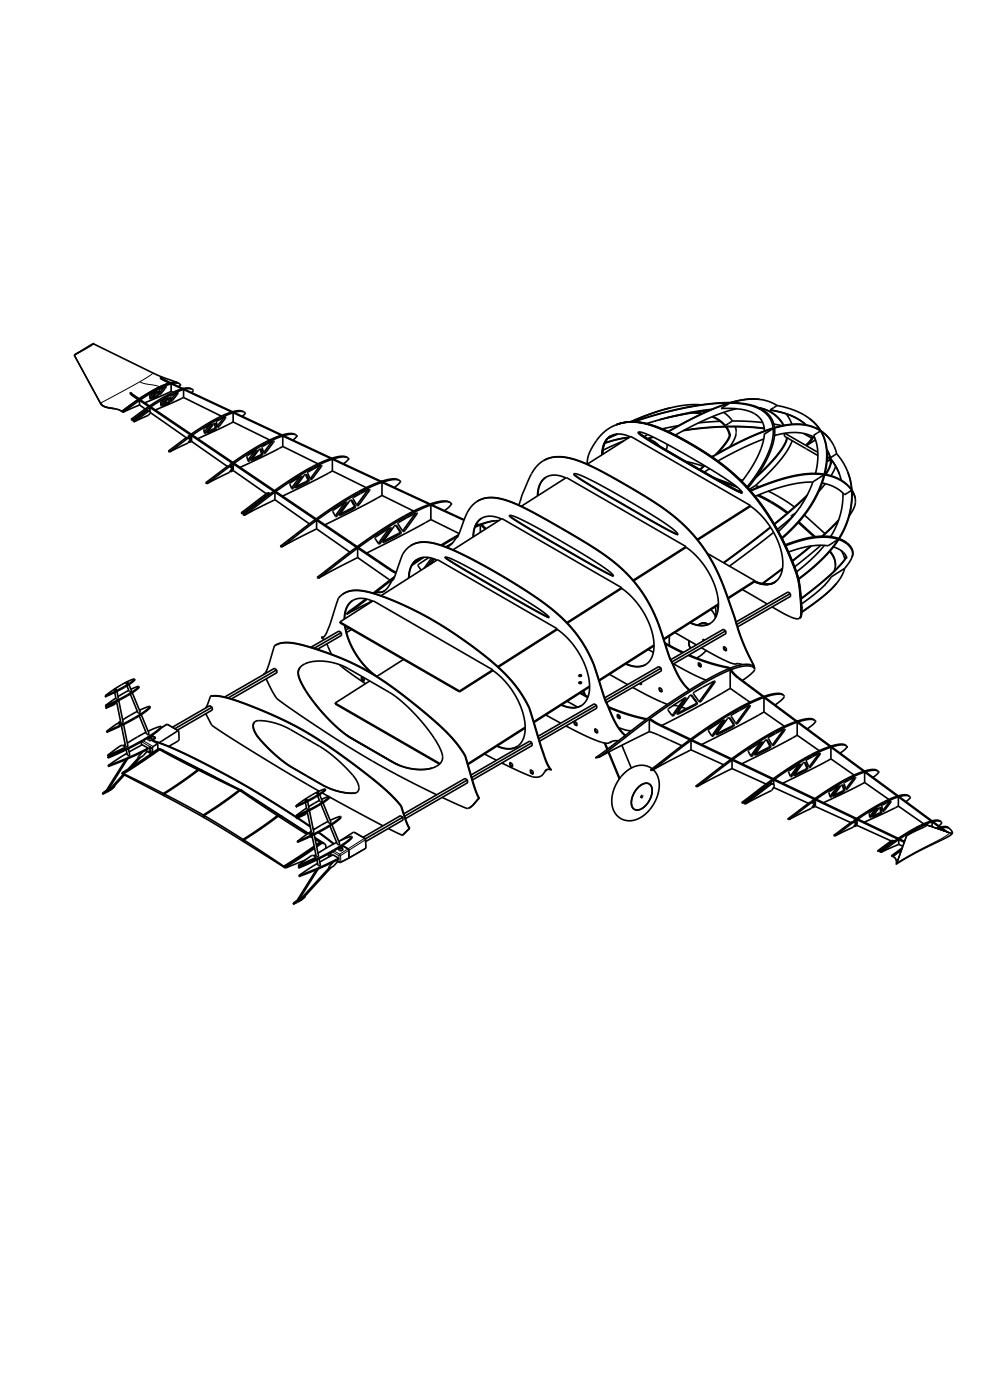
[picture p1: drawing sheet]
<svg xmlns="http://www.w3.org/2000/svg" width="210mm" height="297mm" viewBox="0 0 210 297" stroke-linecap="round" stroke-linejoin="round" font-family="sans-serif">
<g fill="none" stroke="#000" stroke-width=".35">
<path d="M15.7 75.3h.1M15.7 75.3l5.6 10.2M19.8 72.9l-4.1 2.4M19.8 72.9h.1M19.8 72.9l13.4 6.6 4.4 1.7M21.3 85.5l.4 .5 .5 .3 2 .4M21.3 85.5a2.26 2.26 0 0 0 1.9 1l1 .2M24.2 86.7l1 .2 .6 .4M25.8 87.3l.2 .2M25.8 87.3h.1M26.1 87.5h-.1M27.6 83.4l1.7 1.4"/>
<path d="M27.6 83.4l.1-.1 1.8 1.3M28 89.2h.1M28.2 89.3l.2 .2M28.2 89.3h.1M28.4 89.5h.1M29.1 88.7l-1.1 .5M29.3 84.8l-3.5 2.5M29.3 84.7l-3.5 2.6M29.3 84.7l.3 .2M29.3 84.7v.1M29.5 84.6l2.2 1.5-.2 .2-1.9-1.4M29.5 84.6h.1"/>
<path d="M29.5 84.6l.3 .2M29.6 85.9l-3.5 1.6M29.6 84.9v1M29.6 85.9l1.2 .9M29.6 84.9l-3.6 2.6M29.6 84.9h.1M29.8 84.8h.1M31.2 87.1l-3 2.2M31.2 87.1l.7 .2M31.2 87.1l.3 .2M31.5 87.3l-3.1 2.2M31.5 87.3h.3"/>
<path d="M31.8 84.5h.1M31.8 86.4l.2-.1 17.4 11.8-.2 .1zM31.8 86.4v.9M31.8 87.3h.1M31.9 87.3v.3l-.4 .5-3.1 1.4M31.9 87.5l7.6 5.4M32.3 84.6h.1M32.6 83.3l-.8 1M33.2 83l-1.4 .7v.8M33.2 83h.1M33.2 83l-1.2 1.5h-.2M33.3 83.1v.8l-.9 .4"/>
<path d="M33.4 83.1l.2-.1v1l-1.3 .6zM33.9 82.1l-4.4 2.5M34 80.2l2 1.1M34.1 80.1l2.1 1.1M34.1 80.1l-.1 .1M34.1 86v-.9l1.5-.8-1.3 1.7M34.1 86h.2M34.1 86h.1M34.3 86h.1M34.6 86h.1M34.8 82.2l-1 1.2M35 84.7l-.9 1"/>
<path d="M35.2 82l-1.3 .6-.1 1.1 .3-.1 1.1-1.4M35.2 82h.1M35.2 82.2h.1M35.2 82v.2M35.8 84.4v.6a.48 .48 0 0 1-.6 .5l-.5 .2M35.8 84.4l-1.2 1.6M35.8 84.4h.3l-.1 1-1.4 .6M36 95.9h-.1M36 81.3l-2.1 .8M36.2 81.2l-.2 .1M36.3 83.9l1.5-.6-1.4 1.8-.1-.1zM36.3 83l-5.6 2.5"/>
<path d="M36.3 81.4h.2l2.3 1M36.3 81.4l2.3 1.1M36.3 81.4v1.6M36.3 83l.4 .2M36.3 83.9h.1M37.2 83.5h.1M37.3 83.5l-1 1.3M37.3 83.4v.1M37.6 81.2a5.3 5.3 0 0 0-3.7 .9M37.6 81.2h-1.4M37.6 81.2l.3 .1M37.9 81.3a3.2 3.2 0 0 0-2 .2l-2.8 1.3-3.3 2"/>
<path d="M37.9 81.3l.3 .4M38.2 81.7l-.3 .3M38.2 81.7h.1M38.6 82.5h.1M38.6 82.5a43 43 0 0 0-10.8 6.5l.2 .2M38.6 82.5l.3 .1M38.8 82.4l1.1-.1 .8 .2M38.8 82.4l.3 .2M38.9 82.6a40 40 0 0 0-10.9 6.6M38.9 84.3l-5.9 2.7M38.9 82.6v1.7M38.9 84.3l8.1 4"/>
<path d="M39.1 82.6h.1M39.1 82.6l10.2 4.8h-.2l-10.2-4.8M39.6 92.8l-3.9 2.9 .2 .2M39.6 92.8l.4 .1M39.6 92.8l.3 .2M39.9 93l-3.9 2.9M39.9 93l.3 .1M40 92.9h.1M40 92.9l.2 .2M40 93.8l.1 .1M40.1 92.8l.3 .1 .1 .2-.4 .8M40.1 92.8l.6-.4-.1 1.2"/>
<path d="M40.2 92.8v.3M40.2 93.1h.1M40.2 93.1l.1 .3-.4 .6-3.9 1.9M40.4 92.2l-.5 .4 .2 .2M40.6 92.1h.1M40.6 92.1l.2 .2M40.6 93.6l-.5 .3M40.6 93.6l7.6 5.4M40.7 82.5l.3 .4M40.7 82.5l-.6-.1-1 .2M40.8 92.3h.1M41 82.9l-.4 .4"/>
<path d="M41 82.9h.1M43.3 91l1.7-1.1-1.5 2.1zM44.5 90.2l-1.2 1.5M45 89.9v.1M45.4 89.9l.1-.1 .3 .1 .1 .8-.1 .3-1.8 .9zM45.5 89.8l.1 .8-.1 .2-1.4 .7M46 89.3h.1M46.1 90.4h.1M47.5 88.6l-1.4 1.8M47.9 88.6l-1.7 2-.3-1.1 .1-.2M47.9 88.5h-.2l-1.7 .8M47.9 88.5v.1"/>
<path d="M48.4 98.8l-4.8 3.6M48.4 98.8l.7 .3M48.4 98.8l.3 .2M48.7 99l-4.8 3.6M48.7 99l.4 .1M48.9 98.8l.3 .1 .1 .3-.4 .9M49 98.8v.3M49.1 99.1v.4l-.5 .7M49.5 89.5l-7.6 3.6M49.5 87.6l.1-.1 10.2 4.8M49.5 87.6l10.5 4.9M49.5 89.5l7.7 3.8"/>
<path d="M49.5 87.6v1.9M49.5 99.8l-.6 .3M49.5 98.4l.2-.1 17.4 11.8-.2 .1-8.6-5.8M49.5 98.4l8.6 5.8M49.5 98.4v1.4M49.5 99.8l7 4.9M51.7 87.4a4.8 4.8 0 0 0-3.3 .5l-3.1 1.6-4.5 2.8M51.7 87.4l.3 .3M51.7 87.4a4.1 4.1 0 0 0-3.6 .4l-3.8 1.9-3.7 2.4M52 87.7l-.6 .6M52 87.7h.1M52.4 96.7l2.1-1.2-1.7 2.3-.2-.1z"/>
<path d="M54.1 95.7l-1.5 1.9M54.5 95.5h.1M55 95.3l.2-.1 .2 .2 .3 .9v.2l-2.4 1.2zM55.1 95.2l.3 .9v.2l-2 1.1M55.7 94.7l-.1 .3 .3 1M55.7 94.7h.1M57.7 93.7l-1.8 2.3M58 93.6l-2.3 1.1M58 93.6h.1M58 93.6l-1.7 2.5-.2 .1-.2-.2M59.7 92.3a40.2 40.2 0 0 0-11 6.3l.2 .2M59.7 92.3h.1"/>
<path d="M59.8 92.3l.4 .1M60 92.5a40.2 40.2 0 0 0-11.1 6.3M60 94.7l-9.1 4.5M60 94.7l7.4 3.7M60 92.5v2.2M60.2 92.4h.1M60.2 92.4l10.2 4.8-.2 .1-10.2-4.8M62.7 92.2l.2 .3M62.7 92.2a3.9 3.9 0 0 0-2.5 .2M62.7 92.2a3.5 3.5 0 0 0-2.9 .1M62.9 92.5l-.8 .9M62.9 92.5h.1"/>
<path d="M67.9 98.8l-2.1 2.7M67.9 98.8h.1M68.2 98.7l-2.8 1.4M68.2 98.7h.1M68.2 98.7v.3l-2 2.6-.3 .1M70.5 99.9l-10.6 5.3M70.5 97.4h.2l10.2 4.7M70.5 97.4l10.2 4.8M70.5 99.9l7.2 3.5M70.5 97.4v2.5M73.6 97a5 5 0 0 0-4 .5 48.2 48.2 0 0 0-11.4 6.6M73.6 97a7.2 7.2 0 0 0-4.6 1 54.2 54.2 0 0 0-10.5 6.3"/>
<path d="M73.6 97l.3 .3M73.9 97.3l-1 1.1M73.9 97.3h.1M115.3 97.7a8.5 8.5 0 0 1 7.5 0 108.9 108.9 0 0 1 20.3 11.9 33.8 33.8 0 0 1 10.2 14.2M115.3 97.7a8.9 8.9 0 0 0-3.6 5l-1 2.3-.6 2.1M115.3 97.7a8.8 8.8 0 0 1 7.6 .1 111.4 111.4 0 0 1 20 11.8 35.6 35.6 0 0 1 11.6 17.8l.9 2.6a54.6 54.6 0 0 0 4.6 11.6M124.6 98.5l9.2-5.9 25.4 14.6M129 92.9h.1M129.1 92.9h.1M129.4 92.5a4.5 4.5 0 0 0-1.6 3.9M129.5 92.5a4.5 4.5 0 0 0-1.6 3.9M130.6 90.1a12.1 12.1 0 0 1 9.4 .9 53.7 53.7 0 0 1 19.7 14 52.1 52.1 0 0 1 9.7 18.6 24.1 24.1 0 0 1 .4 7.2l-.2 .3"/>
<path d="M130.6 90.1a10.4 10.4 0 0 0-6.1 8.3M130.6 90.1a11.8 11.8 0 0 1 9.4 .7 53.4 53.4 0 0 1 19.9 14.1 51.7 51.7 0 0 1 9.7 18.8l.5 5.1M130.8 90.1a12.3 12.3 0 0 1 9.5 .9 54.9 54.9 0 0 1 19 13.4 51.8 51.8 0 0 1 10.2 19.2l.5 5.3M130.9 92.1l-1.8 .8M131 92.1l-1.9 .8M132.3 93.5l-4.4 2M133.4 92.9l-2.4 .3-2.7 .8M133.5 92.8l-2.4 .4-2.8 .8M133.7 92.7a3.9 3.9 0 0 0-5.3 .9 5.5 5.5 0 0 0-.7 2.9M133.8 89.5l4.2-1.7 4.3-1.3-4.1 1.2zM134.4 89.5a61.7 61.7 0 0 1 22.2-4 9.1 9.1 0 0 1 6.6 2.6 6.7 6.7 0 0 1 .6 6.5 27.1 27.1 0 0 1-5.1 8.9l-.2-.2a22.5 22.5 0 0 0 5.5-10.8 5.5 5.5 0 0 0-4.5-6.4 27.3 27.3 0 0 0-11.9 0 95.5 95.5 0 0 0-13.2 3.4zM135.4 91.7l.9 .1a126.5 126.5 0 0 1 19.9 11.4l.9 .8 .3 .6-.3-.1a318.8 318.8 0 0 1-20.3-11.5l-1.2-.9z"/>
<path d="M135.5 91.7l.3 .5a326.4 326.4 0 0 0 20.3 11.8l1.3 .6M135.5 91.6l.4 .5a326.3 326.3 0 0 0 20.3 11.8l1.2 .6M137.4 92.2l-.7 .4M138 93.5l1.1 .6M138.5 92.7l-1.2 .3M138.6 92.7l-1.2 .4 1.1 .4 1 .7M139.5 94.2h.1M139.5 94.2l.3 .4M141.5 94.2v.4M141.5 94.6l-.2 .8M141.5 94.6h.1M141.7 91.5l.2-.1a59 59 0 0 1 12.9-5.9 72.4 72.4 0 0 0-13.1 6z"/>
<path d="M143.9 90.3l-3.4 .7M145.6 97.9l3.6 1M146 87.6l2.9 .2M146.2 87.5l2.8 .2M146.7 87.6l-5.2 1M146.9 87.6l-7.1 1.5M147.5 87.3l-.3 .2M148.7 85.9h-3.2l-3.2 .6M149.4 98.7l-.9 .9M149.5 98.8l-1 .8M150.4 87.1l-3.2 .4M150.5 87l-3.3 .5"/>
<path d="M150.5 99.4l-1.1 .7M151 96.9l.2-.1a63.5 63.5 0 0 1 12.8-6v.1a74.2 74.2 0 0 0-13 6zM151 86.8l-2.2 .3a77.5 77.5 0 0 0-11.6 2.8M151.1 88.4l1.3 .7 1.5 1.2M151.2 88.4l1.6 .9 1.1 1M152.7 89.4l-4.5 .3M153.5 87.5l1.1 .8 .8 1M153.9 90.5l.8 1.6M154.1 90.5l.7 1.6M154.7 92.1h.1M154.7 92.6l-1.1 1.7-1.8 2.1M154.7 92.1v.1"/>
<path d="M154.7 92.2v.4M154.7 92.2h.1M154.8 85.5l-1.8 1.2h3.1a7.8 7.8 0 0 1 5.2 2.2l.6 1.1 .3 1.4M154.8 92.1h.1M154.8 92.6l-.8 1.4-1.9 2.3M154.8 92.6h-.1M154.8 92.1v.3M154.8 92.4v.2M154.8 92.4h.1M154.8 92.2h.1M154.9 85.4a15.1 15.1 0 0 1 6.2-.7 16.4 16.4 0 0 0-6.2 .7zM155.4 89.3l6.4 .3"/>
<path d="M155.4 89.3l-1.5 1M156 90.5l.1 1.3M156.1 91.8l-.3 1.3-1 1.7M156.1 91.8h.1M156.2 86.7a49.8 49.8 0 0 0-12.9 5.6M161 86.5a7.3 7.3 0 0 1 5.3 3.7M161.1 86.5a7.3 7.3 0 0 1 5.1 3.7M161.1 84.7l2.1 .5 1.6 .8M161.4 86.7l.7 .1M161.5 86.8l.7 .1M162 93.1a69.2 69.2 0 0 0-9.7 4.7M162.1 90.9a63.6 63.6 0 0 0-15.8 .2l-1.2 .2"/>
<path d="M162.1 90.9a61.5 61.5 0 0 0-17.2 .5M162.2 92l-.4 1.9a23.9 23.9 0 0 1-4.4 8.2M163.4 87a14.1 14.1 0 0 1 7.6 3.1M163.4 87a15.3 15.3 0 0 1 7.5 3.1M164 90.9l-1.9 1.2M164.1 90l1.8 .3M164.3 92.4a10.7 10.7 0 0 1 8.5 .4M164.8 86a16 16 0 0 1 6.9 2.8M164.8 86l-1.4 1M166.4 91.9v.6l7.1 4.1M166.5 91.9l7 4.1M166.8 87.8l1.2 2.2"/>
<path d="M166.9 92.9a10 10 0 0 1-3 4.8l-3.3 3.3M166.9 92.9h.1M166.9 92.8v.1M167 92.9v.2a11.6 11.6 0 0 1-3.3 4.9l-3.4 3.4M167 92.9h.1M168 93.5a20.9 20.9 0 0 1-5.4 7.3l-2.3 2.2M170.5 91.9v.1M170.5 92l1.7 1M171.7 88.8a9.9 9.9 0 0 1 3.6 10.2 25.7 25.7 0 0 1-9.4 15.2v-.1a25.7 25.7 0 0 0 9.3-15.7 9.7 9.7 0 0 0-3.5-9.6zM171.9 92.4l.2 .1M172.1 92.5h.1M172.4 92.6l-.7 1-.8 .8"/>
<path d="M172.6 92.7l-.7 1-.9 .9 1.9-1.2M172.9 93v.4M172.9 93.4h.1M174.1 91.4l1.2 .9 .9 1.1M175.4 95.4l.2 .4M175.4 97.8h.2M175.5 97.1l.1 .1M175.6 97.2v.6M175.6 95.8h.1M175.6 95.8l.5 1.3M175.7 95.8l.4 1.3M176 97.1v.1"/>
<path d="M176 96.9l-.4 .3M176 97.2v-.1a11.6 11.6 0 0 1 2.4 4.8M176 97.2l1.3 1.7 .8 1.7M176.1 97.1h.1M176.1 97.1l-.2 .2 .2-.1M176.1 97.3l.1 .9M176.1 97.1l1.3-.8 .2 .1 1.3 1.7 .9 2M176.2 97.5l-.6 .3M176.2 93.4l.9 1.6 .4 1.3M176.2 93.4a9.1 9.1 0 0 0-9.5-3.2l-2.4 .6a11.5 11.5 0 0 1 9.8 .6l-1.5 1a11.9 11.9 0 0 1 .4 8M176.2 98.2l-.3 1-.8 1.4M176.2 98.2h.1"/>
<path d="M176.2 97.9h.1M176.2 97.4v.9M176.2 98.3l-.2 1-.8 1.4M176.2 98.3h.1M177.3 98.9l-1 2M43.6 102.4l.3 .2M43.6 102.4h.1M43.9 102.6h.1M48.6 100.2l-4.7 2.4M48.6 100.2h.1M48.8 100l.1 .1M51.5 109.1l.3 .2"/>
<path d="M51.6 109.1h-.1M52.7 108.3l-1.3 .7M56.8 104.5l-5.7 4.3 .3 .2M56.8 104.5h.1M56.8 104.5l.3 .2M56.8 104.5l.5 .3-.2-.1M57.1 104.7l-5.7 4.3M57.1 104.7h.1M58.1 104.2l-6.5 4.9M58.1 104.2l.2 .2M58.1 104.2h.1M58.2 104.1h.1"/>
<path d="M58.2 104.1l.3 .2M58.3 104.4v1.6M58.3 106l7.3 5.1M58.3 106l-6.5 3.3M58.3 104.4l-6.5 4.9M58.3 104.4h.1M58.5 104.3h.1M61.6 102.5l2.4-1.5-1.9 2.7-.2-.1-.4-.9zM61.9 103.6h.1M63.6 101.2l-1.8 2.3M64.6 100.8a.34 .34 0 0 1 .4-.1 .34 .34 0 0 1 .2 .3l.4 .9-.1 .2-2.8 1.4v-.2zM64.8 100.7l.5 1-.1 .2-2.4 1.3"/>
<path d="M65.4 100.1l-.2 .3 .6 1.1M65.4 100.1h.1M65.8 101.5l.1 .2M67.2 112.2l-7.5 3.9M67.2 110.4l.1-.1 15.3 10.3M67.2 110.4l8.4 5.7M67.2 110.4v1.8M67.2 112.2l7 4.9M70.7 108.3l2.8-1.8-2.1 3.1-.3-.1-.5-1zM73.2 106.6l-2.1 2.8M74.4 106.1l.4 .3 .6 1.1a8.2 8.2 0 0 1-2.9 1.7l-.4 .1v-.2M74.4 106.1l-2.3 3"/>
<path d="M74.4 106.1l.7 1.2a3.2 3.2 0 0 1-1.9 1.2l-1.1 .6M75 105.5l2.9-1.5 .5-.2-2.5 3.5-.2-.1-.8-1.4zM75.6 116.1l-8.3 6.4 .2 .2M75.6 116.1l6.9 4.6M75.6 116.1h.1M75.8 116h.1M75.8 116l.2 .1M75.9 118.3l-8.4 4.4M75.9 118.3v-2l-8.4 6.4M75.9 118.3l6.8 4.8M76 116.1v.1M78.1 103.9l-2.5 3.2"/>
<path d="M79.7 114l3.2-2.1v.3l-2.3 3.1h-.3l-.7-1zM80.7 102.2a52.4 52.4 0 0 0-13.4 7.7l-7.8 6 .2 .2M80.7 102.2l.3 .1M80.9 102.1l.3 .2M80.9 102.1h.1M81 102.3a56.4 56.4 0 0 0-14.3 8.4l-7 5.3M81 105.1l-4.9 2.7-7.2 3.5M81 105.1l6.7 3.3M81 102.3v2.8M81.2 102.3l10.1 4.6-.2 .1-10.1-4.7M82.6 112l-2.4 3.2M83.7 111.6v-.1a.39 .39 0 0 1 .5 0 .39 .39 0 0 1 .2 .3l.7 1.1a3.3 3.3 0 0 1-2 1.3l-1.8 .9v-.3z"/>
<path d="M83.9 111.4l.9 1.4a5.9 5.9 0 0 1-2.6 1.6l-.9 .4M84.5 110.9l3-1.7 .9-.4v.3l-2.7 3.6h-.3l-1-1.5zM84.6 101.8a4.6 4.6 0 0 0-3.7 .3M84.6 101.8l.3 .4M84.6 101.8a4.2 4.2 0 0 0-2.6 .2l-.8 .3M84.9 102.2l-.3 .5-.9 .7M84.9 102.2h.1M87 115.9a6.5 6.5 0 0 1 6.1-.4 95.3 95.3 0 0 1 19.3 10.3 33.6 33.6 0 0 1 12.2 12.1l1.4 3M87 115.9a6.6 6.6 0 0 1 6-.3 95.7 95.7 0 0 1 19.3 10.3 33.6 33.6 0 0 1 12.2 12.1l1.4 2.9M87 115.9l-.9 .7-.7 .9-1.9 5.2-1.3 2-.5 .6M88.1 108.9l-2.7 3.7M88.5 118.7a4.5 4.5 0 0 0-1.7 3.9"/>
<path d="M89.4 118.3l-1.8 1.2M89.9 118.2l-2.6 1.8M91 118.3l-.2 .1a5 5 0 0 0-2.1 1.6l.6 .9M91.4 110.2l-4.6 2.6-9 4.5M91.4 107.1l7 3.3M91.4 107.1v3.1M91.4 107.1h.2l6.9 3.2M91.4 110.2l6 3M91.5 118.4l-1.5 2.2M91.9 118.5l-1.2 1.6M92.1 118.6l-.7 1.1M92.7 118.8a3.9 3.9 0 0 0-5.3 .9 5.5 5.5 0 0 0-.7 2.9"/>
<path d="M94.4 118.2l.9 .2a163.9 163.9 0 0 1 20.7 12l.4 .6a313 313 0 0 1-22-12.7zM94.5 118.2v.1a359.9 359.9 0 0 0 22 12.7M94.5 118.2h.1M95.4 115.7l-.8 .3M95.4 106.5a5.3 5.3 0 0 0-4.2 .4 64.3 64.3 0 0 0-15.4 9.1M95.4 106.5a7.6 7.6 0 0 0-4.8 .9 68.8 68.8 0 0 0-14.6 8.7M95.4 106.5l.3 .4M95.7 106.9l-.4 .6-1 .8M95.7 106.9h.1M95.9 115.2l-1.3 .8M96.1 116.6l10.4-6.6 25.3 14.7M97.2 113.7l-3.4 2"/>
<path d="M97.3 113.4l-3.8 2.2M101 111.3l.6 .1M101 111.2l.8 .1M101.2 106.4a7.4 7.4 0 0 1 6.7-.1 127.6 127.6 0 0 1 19.2 10.7 30.4 30.4 0 0 1 12.4 15.1M101.2 106.4a7.3 7.3 0 0 0-2.8 4.1l-1.1 3-.4 .5a4.1 4.1 0 0 1-2.2 2M101.2 106.4a7 7 0 0 1 6.5-.2 73.8 73.8 0 0 1 12.3 6.4 59.1 59.1 0 0 1 12.6 8.7 29.9 29.9 0 0 1 7 10.8M101.6 111.4l-.8 .3M101.6 111.4h.2M101.8 111.4h.1M101.8 111.4h.2M101.8 111.3h.1M101.9 111.4l-1.2 .5"/>
<path d="M101.9 111.4v1.5M101.9 111.3h.3M102 111.4l.9 .9M102.1 110a4.5 4.5 0 0 0-1.7 3.9M102.2 111.3l.9 .9M102.2 111.3l-.2 .1M105 110.5l-1.5 .2-1.7 .6M105.8 110.5l-1.5 .1-2.4 .7M106.4 110.1l-.2-.1a3.7 3.7 0 0 0-5.3 1.4l-.4 1.2-.1 1.3M108.1 109.4h.3a36.9 36.9 0 0 1 7.9 3.9 96 96 0 0 1 13.3 8.3l.5 .6h-.1a361.4 361.4 0 0 1-21.5-12.3l-.4-.4zM108.1 109.3l.2 .3a366.6 366.6 0 0 0 21.5 12.4l.3 .2M110.6 107.4l9.5-6.1 25.4 14.6"/>
<path d="M115.8 101.3a4.5 4.5 0 0 0-1.7 3.9M120 101.4l-.2-.1a3.8 3.8 0 0 0-5.1 1.1 5.6 5.6 0 0 0-.7 2.8M121.8 100.5l.3 .4a307.1 307.1 0 0 0 21.7 12.5M143.8 113.4h.1M143.8 113.4l-.2-.3a39.6 39.6 0 0 0-8.2-5.6 90 90 0 0 0-12.9-6.9l-.7-.1-.1 .1 .2 .3a292.4 292.4 0 0 0 21.8 12.5h.1M145.5 115.9l2.9 2.8 1.2 1.5 1 1.7 1.4 3.4 .3 1.7 .1 1.4a3.9 3.9 0 0 1-3 4.3 5.5 5.5 0 0 1-3.1-.6M145.5 115.9l-11.2 7.2M145.6 116.1l-11.2 7.1M150.1 117.4l10 5.8M151.7 101.4l4.2 1.6M152.7 102l3.7 1.4M157 101.7l.5 .2"/>
<path d="M157.1 104l-.2 .2M157.2 104.1l-.2 .2M159.2 104.1a34 34 0 0 1 14.1-3.7l1.5 .2v.1a26.6 26.6 0 0 0-13.3 2.5l-2.2 1zM159.2 107.2l2.8 2.7 2.1 3.1 1.5 3.3 .3 1.8 .2 1.6a3.8 3.8 0 0 1-3.1 4.3 5.5 5.5 0 0 1-3.1-.6M159.2 107.2l-11.3 7.2M159.2 107.4l-11.2 7.1M160.3 103l.7 .3M160.3 103l-1.3 .8M160.6 105.1l3.3 1.7 3.1 2.1M160.9 105l3.5 1.9 2.7 1.9M163 104.2l2.9 1.6 2.6 1.8M163.4 111.8l-9.9 7.6"/>
<path d="M163.5 111.9l-9.9 7.5M164.1 112.9l-9.4 7.2M167.9 109.4l.3 .2M167.9 109.4l-.1 .2 .2 .1M168 109.7l-3.1 2.6M168.8 108.8l-.9 .6M169.3 110.9l3.4 3M169.5 110.7l3.4 3.2M170.7 109.3l4.3 3.9M171.1 105.3l-6.8 5.9M171.2 105l-7 6.2M171.9 115.8l-3.8 3.2"/>
<path d="M172.1 115.8l-4 3.3M172.4 102.3a30.7 30.7 0 0 0-12.2 3M174.1 115.7l-5.5 4.5M174.4 102.5a8.1 8.1 0 0 1 4.8 2.5l1.5-1M174.7 115.7l.1 .1M174.8 100.7l-2.4 1.5a25.8 25.8 0 0 1-7.3 10.5M174.9 115.7l-2.6 2.8-3.3 2.8M175 100.6a7.3 7.3 0 0 1 6.4 5.1 7.4 7.4 0 0 0-6.5-5zM175.1 102.6l-1.4 1.7M176 117l1 1.6 .2 1.5M176.1 116.9a4 4 0 0 1 .9 4.2M176.3 113.7l-.1 .1"/>
<path d="M176.8 116l1 .4 1.1 .8M177.8 114.4l-2.1 1.4a17.4 17.4 0 0 0-8.4 1.3M177.8 110.5l-3.3 3.2M177.9 110.3l-3.5 3.4M178.4 116.8l.8 1.8M178.8 104.6a16.5 16.5 0 0 1-2.6 9.2M178.9 117.2h.1M178.9 117.2l.6 1M179.4 118.4v.1a22.2 22.2 0 0 1-4.3 4.4l-5.2 4.2M179.4 118.4h.1M179.5 118.2a34.4 34.4 0 0 1-7.8 7.4l-1.8 1.4M179.5 118.2h.1"/>
<path d="M179.5 118.3l-.1 .1M179.5 118.3h.1M179.5 118.1v.1M179.5 118.2v.1M179.8 100.1l.6 1.9 .3 2M179.8 100.1l.6 1.8 .3 2.1M180.7 104a16.7 16.7 0 0 1-2.7 10.3l-.1-.1a17.3 17.3 0 0 0 2.8-10.2zM180.7 118.2l-.6 1.2-.9 1.2M180.9 117.3a3.5 3.5 0 0 0-2.8-3 14.7 14.7 0 0 0-9.9 .7l-1.6 .6 .1 .2a18 18 0 0 1 10.5-1.6 4.3 4.3 0 0 1 3.6 3l-.1 1M180.9 117.4l-.2 .8M180.9 117.3v.1M181.4 105.7v.8"/>
<path d="M181.4 106.5l-.3 1.3-.9 1.6M181.4 106.5h.1M58.2 137a6 6 0 0 1 5-.3 57.3 57.3 0 0 1 24.3 12.4 47.9 47.9 0 0 1 10.3 9.9l.8 1.4M58.2 137l-1.5 4.8-.4 .9-.4 .3M58.2 137a5.5 5.5 0 0 1 4.6-.5 57 57 0 0 1 24.8 12.6 51.8 51.8 0 0 1 9.9 9.4l1.2 1.8M68.1 135.2h.1M68.2 135.2l.5 .5M68.7 135.1l-.6 .1M69.3 136.6l1 2.2M72.1 131.9l7.1-4.5 25.3 14.7M72.1 131.9v.2l25.4 14.7M72.1 131.9l25.4 14.7"/>
<path d="M72.4 134.2l-.6-.3-5.8 3.4M72.4 134.2v.6M72.4 134.2l-5.7 3.3M72.4 134.8l-5.1 2.9M72.6 126.1a6.6 6.6 0 0 1 5.9-.4 75.7 75.7 0 0 1 29.7 18.5 25.5 25.5 0 0 1 4 6.1M72.6 126.1l-.6 .6a28.3 28.3 0 0 0-2 5.9l-1 2.1-.3 .4-.5 .1M72.6 126.1a6 6 0 0 1 5.4-.6 73.6 73.6 0 0 1 26 14.6 28.6 28.6 0 0 1 8.3 10.1M73.1 132.7l.7 2.8 1.3 2.7 1.7 2.5 2.2 2.2M73.2 132.8l.9 3 1.4 2.9 2.1 2.7 2.2 2M73.5 132.9l-.2 .2M73.7 129.9l-.2 .4M73.8 129.9h-.1"/>
<path d="M74 133.3l-.6 .3M74.6 133.6l-1.1 .6M74.8 127.4a4.5 4.5 0 0 0-1.7 3.9M77.6 127l-3.8 2.9M77.9 127.1l-4.4 3.2M79 127.5l-5.5 2.8M79 127.5l-.1-.1a3.8 3.8 0 0 0-5.2 1.1 5.7 5.7 0 0 0-.7 2.9M79.7 125.6h1.1l.9-.3-1 .4zM80.8 126.4l12-7.7 25.4 14.7M82.5 120.7l1.5 .9M82.5 120.7h.1M82.6 120.6l1.4 .8"/>
<path d="M82.6 120.6h.1M82.6 120.6l-.1 .1M83.6 122.7l-4.2 3.2M83.7 122.3l-4.5 3.5M85.6 139.9l-5.7 3.6M118.2 133.4l3 2.9 2 2.8 1.4 3.4 .4 1.9 .1 1.4a3.8 3.8 0 0 1-3.1 4.3 5.5 5.5 0 0 1-3.1-.6M118.2 133.4l-12.6 8M118.2 133.5l-12.5 8M131.8 124.7l2.9 2.7 2 2.8 .9 1.8 .6 1.8 .4 1.9 .1 1.4a3.8 3.8 0 0 1-3 4.3 5.6 5.6 0 0 1-3.1-.6M131.8 124.7l-11.5 7.4M131.9 124.8l-11.5 7.4M137.5 137.8l1.1 .6"/>
<path d="M138.7 136.8l-11.6 7.5M138.7 137l-5.9 3.8M139.6 132.1l.9 2.5a33.9 33.9 0 0 0 4.7 10.7l1.2 1.2a11.7 11.7 0 0 1-3.8-5.7l-.7-1.5-2.4-7.2M139.6 132.1h-.1M141.1 136.4l3.9 2M141.1 136.6l3.7 1.9M142 134.9v2M143.2 134.2l4.5 2.6M143.8 139.1h-.1M146 139l4.2 1.6 4.4 1.1M146.1 135.9l.1 1 .3 .6M146.2 138.9l4.1 1.6 4.4 1.1"/>
<path d="M146.3 132.1h.2a4.5 4.5 0 0 0 4.2 .1M146.3 132.1v.1l-5.5 3.5M148.8 137.4l5.1 2.8a3.5 3.5 0 0 0 2.8 .6l.8 .2M149.2 135.6v.3M149.5 135.8l-.4-.2v.4M149.8 138l-1 1-1 .6M150.1 132.5l-.3-.3h-.6l-1.1 .4M150.8 129.3l.6 .7 .4 .9M151.7 128.8l.2 1.1-.2 1.2M152.1 128.5l.2 .7M152.4 128.1l-11.6 7.4M152.4 128.3l-5.9 3.8"/>
<path d="M153.3 123.8h.1M153.3 123.8l2.3 6.2a61.1 61.1 0 0 0 4.4 11.5M153.4 133.5l.6 .3M153.4 133.5l-11.1 6.4M153.5 137.1l.6 .4v.6l-.6-.3zM153.6 137.2v.5M153.6 137.7l-.1 .1M153.6 137.7l.5 .3M154 133.8l-.1 .6M154 133.8l-11.5 6.6M154 134.4l-11.2 6.5M157.5 125.1l5.2 3"/>
<path d="M159.9 123.4l.5 .1a4.4 4.4 0 0 0 4 0M159.9 123.4v.1l-5.4 3.5M160.1 123.2a4.4 4.4 0 0 0 4.3 .3M160.1 123.2l-5.7 3.6M163.8 128.8l4.2 2.2 1 .3 .6-.2M164.9 123.1l-.7 .5M166 120.7l-4.2 3.1M166 120.6l-4.3 3.2M167.1 125.6l.6 .3M167.1 125.6l-10.9 6.3M167.6 126.5l.1 .1M167.7 125.9v.7"/>
<path d="M167.7 125.9l-11.4 6.6M167.7 126.5l-11.2 6.5M169.4 122.8a37.9 37.9 0 0 0 8.5-8.3 32.7 32.7 0 0 1-8.5 8.4zM170 128.9v1.5l-.3 .7M170 128.9h.1M170.1 128.9v1.2a1.09 1.09 0 0 1-.5 1M170.1 128.8v.1M170.1 129.8l4.9-3.7 2.5-2.4a32 32 0 0 1-7.4 6.2zM177 121.1h-.1M179.2 120.6l-.6 1.4-1.1 1.7M179.2 120.6l-2.9 1.8a22.2 22.2 0 0 1-6.3 5.7M22.3 147.6h.1"/>
<path d="M22.4 147.6h.1M22.4 149.7v.2M22.4 149.9h.1M22.4 149.7h.1M22.4 150.1h.1M23 149.6l-.6 .5M24.3 146.3h.4l-.2 .2h-.2zM24.4 149.2l-2 .9M24.4 149.2v.2M24.4 149.4l-2 .9v-.2M24.4 149h.1M24.5 149l-.1 .2"/>
<path d="M24.5 149l-.1 .4M24.5 149h.1M24.6 148.1l-2.2 1.5M24.8 146.7l.3 1.6h-.5l-.3-1.4M25 153.4h.5l.2 .2M25 153.4l.1 .1M25.1 153.5l.4 .2M25.1 153.5h-.3l-2.1 1.6M25.2 148.6l.9 4.7-.2 .1-.3-.1-.9-4.5M25.3 153.6l.4 .1M25.5 153.7v.1M25.5 153.7v.4"/>
<path d="M25.5 153.8v.1l-2.8 1.2M25.5 154.1l-2.8 1.2v-.2M25.5 153.9h.1M25.5 153.9v.2M25.6 153l-.6 .4M25.7 153.6h.1M25.7 153.6v.2M26.2 153.7l.9 4.6-.2 .2-.3-.2-.8-4.4M26.5 158.5l-.2-.3-.6-.1-2.8 2.1M26.5 158.5l-3.6 1.7M26.5 158.5v.3M26.5 158.7v.1"/>
<path d="M26.5 158.8l-3.6 1.6M26.6 157.9l-.4 .3M26.9 159.8l-3.9 2.6M27.2 144.9l-.1 .2-.4-.1M27.2 144.9l-.3-.1-.2 .2M27.2 144.9l-.4-.1-.1 .2M27.2 144.9l-.2 .2-.3-.1M27.2 158.8l.3 1.5-.5-.1-.2-1.1M27.3 146.5l-2.3 1.3M27.4 145.2l.5 1.5h-.5l-.5-1.2M28.1 147l1.6 4.2h-.4l-1.7-4M28.5 144a18.1 18.1 0 0 0-6.2 3.6"/>
<path d="M28.5 144h.1M28.5 144v.1a11.3 11.3 0 0 1-4.1 2.6l-2 .9M28.5 144a.32 .32 0 0 1-.2 .6 26.5 26.5 0 0 1-6 3.2v-.2M29.1 150.9l-3.1 1.8M29.4 145.6l.1 .2a10.2 10.2 0 0 1-3.8 2.5l-3.2 1.5M29.4 145.6a12.7 12.7 0 0 1-4.6 3l-2.4 1M29.4 145.6l-1.6 .6M30 157.4v.7M30 151.6l1.6 4.2h-.5l-1.6-3.9M30.1 158l1.3 .7M30.2 158l-2.8 1.5M30.9 159.2l1.2 .7"/>
<path d="M31 155.4l-4 2.2M31.2 159.4l-.8 .9a.78 .78 0 0 1-1.1 .3l1-1.1M31.3 156.6l.5 .1 .3-.3 .2 .5-.6 .2-.3-.2zM31.4 158.9v.1M31.4 158.7l-4.3 2.1-4.1 1.6M31.4 158.7v.3M31.4 158.9l-4.2 2-4.2 1.7M31.4 156.5l.1 .1M31.6 158.4h.1a.38 .38 0 0 1 .3 .5l-.3-.1zM31.7 159.2a.38 .38 0 0 1 .3 .5 .38 .38 0 0 1-.3-.5zM31.8 149.9l-2.2 .8M31.8 149.9h.1"/>
<path d="M31.8 149.9l.1 .1a10.1 10.1 0 0 1-3.8 2.7l-2.4 1.2v-.1M31.8 149.9a5.4 5.4 0 0 1-2.4 1.9l-3.7 2M31.9 156.4v.2l-.5-.1M32.1 156.4l-.2-.2 .1 .3M32.2 156l.8 .5M32.3 157.1a74.8 74.8 0 0 1 14.3 6.5l6.8 3.8 9.5 6M32.3 157.1h.1M32.3 157l.5 .2M32.3 157v.1M32.5 157.2a87.2 87.2 0 0 1 15.5 7.3l6.7 3.8 8.2 5.1M33 156.5l-.8 .5 1.3 .8M33 156.5l-.7 .5"/>
<path d="M33.5 157.8l-1.1 .7v1.2M33.5 157.8v1.1M33.5 158.9l.6 .1 17.3 8.7M33.5 158.9l-7.7 5.1M33.5 158.9l6.1 3.2 11.2 5.6M33.7 158.9l.8 .2-.6-.1M33.7 158.9l-7.7 5.2M33.7 158.9l.2 .1M33.9 159l-7.7 5.1M34.1 154.1l-2.7 1M34.1 154.1h.1M34.2 154.1a.4 .4 0 0 1-.3 .6 45 45 0 0 1-11 6.1"/>
<path d="M34.2 154.1a9.2 9.2 0 0 1-3.5 2.6l-3.2 1.8-4.6 2.1M34.2 154.4l1.1-.7h.3l2.3 1.3M37.9 155l.1 1.7-.1 .4-2.1 1.2M37.9 155l-4.1 2.5M43.7 151.4l1.2 2.4a303.2 303.2 0 0 0 20.3 12.6l2.5 1.4M44.4 149.7l.6 .3M44.5 149.7l-7.9 4.6M44.6 147.7a10.4 10.4 0 0 1 5.6 1 83.8 83.8 0 0 1 26.1 14.5 44 44 0 0 1 8.8 7.9M44.6 147.7l-.9 2.5M44.6 147.7a6.7 6.7 0 0 1 4.2 .5 82.9 82.9 0 0 1 27.6 14.9 43.8 43.8 0 0 1 8.8 7.9M45 150.6v.1M45 150v.7"/>
<path d="M45 150l-7.9 4.6M45 150.6l-7.4 4.3M53.9 153.2a2.29 2.29 0 0 0 .5 2.7 30.1 30.1 0 0 0 7.6 6.9l6.3 3.6a12.7 12.7 0 0 0 7.2 1.8M54 153.2l.2-.2a10.5 10.5 0 0 1 6.6 1.3l7 4a28 28 0 0 1 7.9 7.4 1.67 1.67 0 0 1-.1 2.5 11.7 11.7 0 0 1-7.4-1.7l-6.2-3.6a27.8 27.8 0 0 1-7.9-7.5l-.4-1.2v-.7zM55.9 143h.1M55.9 143l.1 .1M56 142.9h.1M56 142.9l-.1 .1M56.1 142.9h-.1M56.5 144l1 2.2a6.7 6.7 0 0 0 3 3.4 210.6 210.6 0 0 0 32.1 19M58.1 141.8l.6 .3M58.2 141.8l-10.5 6.1"/>
<path d="M58.7 142.1v.6M58.7 142.1l-10.3 6M58.7 142.7l-9.6 5.6M63.7 141.5a2.63 2.63 0 0 0 .1 3.1 35.9 35.9 0 0 0 9.8 11.3M63.8 141.5a6.7 6.7 0 0 1 5.5-1.2l2 .5 1.8 .6 9.5 5.5a33.3 33.3 0 0 1 11 12.6 2.43 2.43 0 0 1-1.9 3.4 11.6 11.6 0 0 1-8.4-1.2l-8.8-5.1a33.2 33.2 0 0 1-11.1-12.7 2.07 2.07 0 0 1 .4-2.4zM71.1 149.1v.2l22.1 12.8M71.1 149.1l22.2 12.9M72 141l1.5 1.2 4 2.8M73.6 155.9l1 .7M74.6 156.6l8.8 5.1M76.7 143.6l.5 .3 .1 .6-.6-.3zM76.8 143.6v.5"/>
<path d="M76.8 144.1l.5 .3M76.8 144.1l-.1 .1M78.4 144.5l-7.3 4.6M97.5 146.6v.2M102.8 160l2.5 1.3M104.5 142.1l2.7 2.5 2.2 3 .9 1.8 .6 1.8 .4 1.7 .1 1.6a3.9 3.9 0 0 1-3 4.4 5.6 5.6 0 0 1-3.1-.7M104.5 142.1l-7 4.5M104.6 142.3l-7.1 4.5M105.3 158.2l.2 .1a4.5 4.5 0 0 0 4.2 .1M105.3 158.2v.2l-6 3.8M111.4 154.3l-12.2 7.7M111.4 154.5l-5.9 3.7"/>
<path d="M112.2 150.3a101.7 101.7 0 0 0 4 12l.7 1.1M112.3 157.3l.6 .2M112.3 150.2l2.1 6.8a19.5 19.5 0 0 0 2.4 6.2l.2 .1M112.3 150.2l-.1 .1M112.3 157.2l-12.4 7.2M112.9 157.5l-.1 .7M112.9 157.5l-12.8 7.4M112.9 158.1l-12.7 7.4M115.8 151.7l3.1 1.7M118.9 149.5h.3a4.4 4.4 0 0 0 4.2 .1M118.9 149.5v.2l-5.6 3.6M120 154a30.6 30.6 0 0 0 8.7 3.7l.6-.2"/>
<path d="M120.3 148.8l2.2 1.2M121.8 153l.6 .3v.7l-.6-.3zM121.9 153.1v.5M121.9 153.6l.5 .3M121.9 153.6l-.1 .1M122.8 144.9h.5zM122.8 143.2h.5l.1 .1-.6 .2zM122.8 144.7h.5l.1 .1-.6 .2zM123 147.1l1.7 .9M123.2 146.9l1.5 .9M123.3 143.4h-.5M123.7 146.6l.3 .8"/>
<path d="M123.8 146.6l.4 .9M125.1 145.7l-6 3.8M125.1 145.5l-11.9 7.6M125.9 140.9l2.7 8.3a19.4 19.4 0 0 0 3.7 6.6l.5 .3a13.6 13.6 0 0 1-3.7-6.2M126 140.9l2.3 7.3 .8 1.7M126 140.9h-.1M126.2 154.6l.5 .3 .1 .6-.6-.3zM126.3 154.6v.6M126.3 155.2h-.1M126.3 155.2l.5 .2M126.6 149.6l-.6-.3-11.9 6.9M126.6 149.6l-.1 .7"/>
<path d="M126.6 149.6l-12.3 7.1M126.6 150.2l-12.1 7M128.2 157.6l.6 1.4M128.4 157.7l.5 1.2M129 159.6l2.4 5.7M129.1 149.9l4 1.5 4.1 1.1M129.1 159.5l2.4 5.6M129.2 150.2l3.8 1.4 4.1 1M129.3 143.1l3.8 2.1M129.3 157.5h.1M129.4 157.5h-.1M129.4 157.5h.1"/>
<path d="M129.7 157.3l-.4 .2M129.7 157.3l-.3 .2M131 151.5l.5 .3v.7l-.5-.3zM131.1 152.1l.4 .2M131.1 151.6v.5M131.1 152.1l-.1 .1M131.2 157.2l-1.5 .1M131.2 154.3l1.6 .6 1.2 .1M131.9 158.1l2 4.8M132.6 140.8l.4 .1a4.4 4.4 0 0 0 4.1 0M132.6 140.8v.1l-5.5 3.5M134.2 145.8l4.2 2.3 3.2 1.3"/>
<path d="M135.7 145l.3 .2M136 144.8l.1 .5-.5-.3M137.7 155.2l-10.7 5.5M137.7 152.7l.4 .1M137.7 155.2l1.7 .6 5.2 2.4M137.7 152.7v2.5M138.1 152.8l1.6 1M138.3 152.7l1.6 1M138.3 152.7h-.6M138.3 152.7l-.2 .1M139.7 141.4l.6 .3M139.7 153.8l.2-.1 15.3 7.3-.2 .1-8.4-4"/>
<path d="M139.7 153.8h.1M139.7 153.8l6.6 3.1M139.7 141.4l-11.4 6.6M139.8 145.9l.6 .3v.6l-.5-.3zM139.9 145.9v.5M139.9 146.4v.1M139.9 146.4l.5 .3M140.3 141.7v.7l-11.6 6.6M140.3 141.7l-11.9 6.9M141.8 150.3l3.7-2.3-.1 .3-2.5 3.5h-.4l-.8-1.2zM142.5 151.8h.1M142.8 149.7l1.2 .1"/>
<path d="M142.9 140.8l3.7 2.1 3.2 1.4M144.3 140h.1M144.6 150l1 .3M145.2 148.1l-2.7 3.6M146.3 156.9l-8.4 6.5 .3 .1M146.3 147.6l.4-.1 1.2 1.6-.1 .3-4.1 2.1v-.3zM146.3 156.9l.3 .2M146.5 156.8h.1M146.5 156.8l.3 .1M146.6 147.5l1.1 1.4-.1 .3-3.9 2.1M146.6 159.1l-8.3 4.4M146.6 159.1l6.9 3.1"/>
<path d="M146.6 157.1v2M146.6 157.1l-8.3 6.3M146.6 157.1h.1M146.8 156.9h.1M147.2 146.9l2.3-1.3a4.3 4.3 0 0 1 2.1-1l-3 4.3-.3-.1-1.2-1.6zM148.1 140.6l.6 .3v.6l-.6-.3zM148.3 141.1l.4 .2M148.3 140.7v.4M148.3 141.1l-.2 .1M150.4 154.8l3.2-2.1v.3l-2.3 3.1h-.3l-.7-1.1zM151.4 144.5l-2.8 4-.4 .3M152 155.7h.1"/>
<path d="M153.4 152.8l-2.5 3.2M154.4 152.4v-.1a.39 .39 0 0 1 .4 0 .39 .39 0 0 1 .3 .4l.7 1.1a6.1 6.1 0 0 1-2.7 1.6l-1.1 .4zM154.6 141.7l.2 .3M154.6 152.2l.9 1.4a3.3 3.3 0 0 1-1.9 1.3l-1.6 .8M154.7 141.6l.3 .3M154.7 141.6l-.1 .1M154.8 142h.1M154.8 142l-.1-.2a114.3 114.3 0 0 0-23.8 15.6l-4.6 3.4 .7-.1M154.8 142l.1 .1M154.9 146l-.3 .2a202.8 202.8 0 0 1-14.2 7.7M154.9 146l4.2 3M154.9 142.1h.1"/>
<path d="M154.9 142.1v3.9M154.9 142.1a79.4 79.4 0 0 0-15.7 9.4l-12.2 9.2M155 141.9l.1 .2M155.1 142.1l1.3 1.5 5.6 4.1-.2 .1-5.5-4.2-1.4-1.5M155.2 151.7l3-1.7 .9-.3v.2l-2.8 3.6h-.2l-1-1.5zM155.3 151.6h.1M158.8 159.1l2.8-1.7-2.1 3h-.2l-.6-1zM158.9 149.7l-2.8 3.7M160 141.6h.1M160 141.7a1.67 1.67 0 0 0-2-.8l-2.2 .5-1 .4 .2 .1M160 141.7l.1 .2M160.1 141.9a1.86 1.86 0 0 0-2.2-.6l-2.8 .8"/>
<path d="M160.1 141.9v.1M160.1 142l-.7 .9-1.9 1.5M160.1 142h.1M161.4 157.5l-2.2 2.8M162.1 151l-4.6 2.6-8.7 4.3M162.1 148l.1-.1 6.9 5.1M162.1 148l6.8 5.1M162.1 151l4.3 3.1M162.1 148v3M162.3 157.1a.33 .33 0 0 1 .4-.1 .33 .33 0 0 1 .2 .3l.6 1.1a7.9 7.9 0 0 1-2.9 1.6l-.4 .1zM162.5 156.9l.8 1.4a7.7 7.7 0 0 1-2.9 1.6l-.2 .1M162.6 157h.1"/>
<path d="M163.1 156.4l2.6-1.4 .8-.3-2.5 3.4h-.2l-.8-1.4zM166.2 147.5l.2 .3M166.2 147.5a3.9 3.9 0 0 0-3.2 .1 47 47 0 0 0-12.9 7l-3.3 2.3M166.2 147.5a2.82 2.82 0 0 0-2.8-.2 39.5 39.5 0 0 0-11.8 6l-5.1 3.5M166.3 154.7l-2.5 3.3M166.4 147.8l-.6 .6-1.4 1.1M166.4 147.8h.1M168.9 153.1a56 56 0 0 0-14.3 8.3l-7 5.4 .2 .1M168.9 153.1l.2 .1M169.1 153l.2 .2M169.1 153h.1M169.1 156l-11.7 6"/>
<path d="M169.1 153.2a52.3 52.3 0 0 0-13.4 7.7l-7.8 6M169.1 156l4.7 3.3M169.1 153.2v2.8M169.3 153.2h.1M169.3 153.2l6.9 5.1-.2 .1-6.9-5.2M172.8 152.8l.2 .3M172.8 152.8a3.5 3.5 0 0 0-2.7 .1l-.8 .3M172.8 152.8a2.74 2.74 0 0 0-2.7-.1l-1 .3M173 153.1l-.6 .6-1.1 .9M173 153.1h.1M173.7 159.8l-2.1 2.9M176.3 158.5h.1l7 5.1"/>
<path d="M176.3 158.5l6.9 5.1M176.3 158.5v2.5M179.5 158.2l.2 .2M179.5 158.2a4.1 4.1 0 0 0-3.2 .3 44.6 44.6 0 0 0-12 6.8M179.5 158.2a2.7 2.7 0 0 0-2.6-.1 33.8 33.8 0 0 0-10 5.1l-2.9 2M179.7 158.4l-.4 .5-1.1 .9M179.7 158.4h.1M21.8 168.5h-.1M21.8 168.2l-.1 .3M22.5 168.1l-.7 .4M22.6 167.7l-.8 .5M22.6 168.1h-.1"/>
<path d="M22.9 160.2v.2M22.9 160.4h.1M22.9 160.6v.2M22.9 160.8h.1M22.9 160.2h.1M23 162.6h.1M23 162.4v.2M23.4 160.2l-.5 .4M23.6 167.1l-.5 .3M24.2 166.8l.1 .1M24.3 166.9l-2.5 1.3M24.3 166.9l-.7 .6-1 .6"/>
<path d="M25.8 164v.1l17.4 9.3M25.8 164l10.4 5.1 7 3.9M26 164.1l.2 .2v-.2M26 164.1h.2M26.2 164.3l-2.7 3 .4-.2 2.5-2.7M27.1 161l-4.3 6.7-.2 .1 4.1-6.6M29.4 160.7l-2.2 2.4M29.8 160.6l-1.8 2M34.7 168.3v.4l.1 .1v-.4M34.7 168.3l.1 .1M42 163.3l1.1 .2-1-.1M42 163.3l-7.3 5"/>
<path d="M42 163.3l.1 .1M42.1 163.4l-7.3 5M43.1 172.9l.1 .5M43.1 172.9l.1 .1M43.2 173.4l17.3 10.7M43.2 173l8.5 5.2 8.8 5.8M43.2 173h.1M43.3 173l-.1 .4M50.7 167.6l-4.2 3.1-3.4 2.2M50.7 167.6l.7 .1M50.7 167.6l.1 .1M50.8 167.7h.6"/>
<path d="M50.8 167.7l14.3 9.3M50.8 167.7h.1M50.9 167.7l-3.4 2.5-4.2 2.8M50.9 167.7l.6 .1M51.4 167.7v.1M51.4 167.8l14.1 9M51.4 167.8h.1M51.5 167.8h.1M51.6 178.1v.4l.1 .1v-.4M51.6 178.1l.1 .1M58.9 173l1.1 .3-1-.2M58.9 173l-7.3 5.1"/>
<path d="M58.9 173l.1 .1M59 173.1l-7.3 5.1M62.8 171h.1M62.8 170.9h.1M62.9 173h.1M62.9 173.4h.1M62.9 173.4v.2M62.9 173.6h.1M63 173.5l2.8 1.9M63.2 173.5l2.6 1.8M63.4 173l-.5 .4M64.7 169.6l.5 .1-.2 .2-.2-.1z"/>
<path d="M64.8 172.5l-1.9 .9M64.8 172.5l.1 .2M64.9 172.7l-2 .9M64.9 172.3h.1M64.9 172.3v.4M64.9 172.3l-.1 .2M65 171.4l-2.1 1.6M65.3 170l.2 1.7-.4-.1-.3-1.3M65.5 176.7l.5 .1 .1 .3M65.5 176.7v.2M65.5 176.9h-.2l-2.2 1.6M65.5 176.9l.4 .2"/>
<path d="M65.6 171.9l1 4.7-.2 .2-.3-.2-.9-4.4M65.7 176.9l.5 .2M65.8 177.5l.5 .2M65.9 177.2l-2.8 1.3M65.9 177.2v.2M65.9 177.1h.1M65.9 177.1v.2M65.9 177.1v.1M65.9 177.1l.3 .2M65.9 177.4l-2.8 1.3v-.2M65.9 177.3h.1M66 177.3l-.1 .1"/>
<path d="M66 176.4l-.5 .3M66.1 177.1l.1 .2M66.2 177.3h.1M66.4 175.7l.3 .2M66.4 175.8l.2 .2M66.6 179.5l-6.4 4.3v.1l.2 .1v-.1l6.3-4.2M66.7 177.1l.9 4.5-.2 .2-.3-.1-.9-4.4M66.7 180l-6.2 4M66.8 177.7l2.1 1.3M66.9 178.1l1.3 .8M67.2 168.2h.5l-.3 .2h-.2zM67.5 176.6l3.2 2.5"/>
<path d="M67.6 176.6l3.2 2.4M67.8 169.8l-2.3 1.3M67.8 168.6l.5 1.5-.4-.1-.5-1.1M67.8 178.7l.9 .2-.7-.1M67.8 178.7l-.7 .5M67.8 178.7l.2 .1M68 178.8l-.9 .6M68.2 178.9l.7 .1M68.2 178.9l-1 .7M68.4 168.2l1.3 .8M68.5 170.3l1.7 4.3h-.5l-1.6-4M68.9 179l.2 .4v.6"/>
<path d="M69 167.4a15.6 15.6 0 0 0-5.7 3.1l-.5 .4M69 167.4a9.5 9.5 0 0 1-3.7 2.4l-2.5 1.2M69 167.4a.31 .31 0 0 1-.3 .5 26.5 26.5 0 0 1-5.9 3.3v-.2M69.6 174.3l-3.1 1.8M69.9 169v.1a10.1 10.1 0 0 1-3.7 2.6l-3.3 1.5v-.2M69.9 169a12.9 12.9 0 0 1-4.7 2.9l-2.3 1.1M69.9 169l-1.7 .6M69.9 169.1l11.3 6.1M70.4 175l1.6 4.1h-.4l-1.6-3.9M71.4 178.7l-3.9 2.3M72.2 173.2l.1 .2a10.1 10.1 0 0 1-3.7 2.7l-2.4 1.2M72.2 173.2a10 10 0 0 1-3.7 2.7l-2.4 1.2"/>
<path d="M72.2 173.2l-2.2 .8M72.2 178.3l2.9-1.8 2.3 1.4 .2 .2-.1 1.9-3.5 2.1M72.4 179.7l-.1 .2h-.4M72.5 179.6h-.2l.1 .3M72.5 179.6l.1 .2M72.5 179.6l.3-.1 1.1 .7 .1 1.9M72.6 179.8l-.3 .3-.6-.1M72.6 179.8l.1 .4-.3 .3-.4-.1-.3-.4M74.6 177.5a.4 .4 0 0 1-.3 .6 45.2 45.2 0 0 1-11 6.1M74.6 177.5a9.1 9.1 0 0 1-3.4 2.6l-4 2.1-3.9 1.8M74.6 177.5l-1.1 .3-1.6 .7M82.4 175.8l3 1.4"/>
<path d="M83.4 161.7l1 .5M84.4 162.2a11.3 11.3 0 0 0 7.3 .7M84.9 173v.1M84.9 173l.6 .4M84.9 173.1l-7.9 4.5M85.1 171.1l1.1 3.3 .6 1.4M85.2 171l1 3.3 .7 1.4M85.2 171l-.1 .1M85.5 173.4l-.1 .6M85.5 173.4l-8 4.5M85.5 174l-7.9 4.5M86.8 175.8l-1.4 1.4"/>
<path d="M86.8 175.8h.1M86.9 175.7l-1.5 1.5M86.9 175.7h.1M86.9 175.7l-.1 .1M93.8 169.2l4.7 2.1 .7 .2h.2M98.6 165.2l.6 .3M98.6 165.2l-12.9 7.4M98.6 160.4l1.9 6.5 1.1 2.5M98.7 160.3l2 6.8 1 2.2M98.7 160.3l-.1 .1M99.1 166.1h.1M99.2 165.5v.6"/>
<path d="M99.2 165.5l-13.4 7.7M99.2 166.1l-13.2 7.6M101.6 169.4l-1.4 1.5-.8 .6M101.6 169.4h.1M101.7 169.3a6.3 6.3 0 0 1-2.3 2.2M101.7 169.3h.1M101.7 169.3l-.1 .1M106.5 161.9l2.7 1.3a13.3 13.3 0 0 0 4.3 1.7 1.87 1.87 0 0 0 2-1.2M108.1 161.7l.6 .4v.6l-.5-.3zM108.2 161.8v.5M108.2 162.3l.5 .3M108.2 162.3v.1"/>
<path d="M112.5 163.3l.6 .3v.7l-.6-.4zM112.6 163.3v.6M112.6 163.9h-.1M112.6 163.9l.5 .3M116 163.2l.9 .2M116 163.2l-.5 .5M116.1 163.2l-.6 .5M116.9 163.4h.1M117 163.3h.1M117 163.3l-.1 .1M135.4 167a1.81 1.81 0 0 1 2.5-.5 3.7 3.7 0 0 1-.9 4.3 2.01 2.01 0 0 1-2.6 .8 3.3 3.3 0 0 1 .5-4.1zM136.1 168.8h.2v.2l-.3 .2z"/>
<path d="M138.3 163.4l-.1 .1M138.3 163.1a4.4 4.4 0 0 0-5.8 .8 7.4 7.4 0 0 0-2.2 8.3 3.9 3.9 0 0 0 6.1 .9 7.9 7.9 0 0 0 3.1-8.5l-.9-1.3M147.9 166.9h-.1M155.3 163l-7.4 3.9M155.3 161.2l.2-.1 17.4 8.3-.2 .1-8.6-4M155.3 161.2l8.6 4.1M155.3 163l7.2 3.3M155.3 161.2v1.8M157.3 170.3l.3 .1M157.3 170.3h.1M157.6 170.4h.1M157.8 170.4l.3 .1"/>
<path d="M157.8 170.4h.1M158.7 169.8l-1.1 .6M159.2 160.3l.1 .1M163.5 166.1l-5.7 4.3M163.5 166.1h.1M163.5 166.1l.2 .2M163.5 166.1l.5 .2M163.7 166.3l-5.6 4.2M163.7 166.3h.1M163.8 166.3h.2M163.9 165.3l-6.6 5M163.9 165.3l.2 .1"/>
<path d="M164 166.3l.2 .2v.3l-.5 .9-5.6 2.8M164 165.2h.1M164 165.2l.3 .1M164.1 167.1h.1M164.1 167.1l7.4 3.3M164.1 165.5v.9M164.1 167v.1M164.1 165.4l-6.5 5M164.1 165.4v.1M164.3 165.3h.1M167.1 173.8l.3 .1M167.1 173.7v.1"/>
<path d="M167.3 163.5l2.5-1.4-1.9 2.7-.2-.1-.4-.9zM167.4 173.8v.1M169.5 162.2l-1.9 2.4M169.5 162.2h.1M170.4 161.9a.34 .34 0 0 1 .3-.1 .34 .34 0 0 1 .3 .3l.3 .8-.1 .3-2.7 1.4v-.3zM170.6 161.7l.5 1.2a6.2 6.2 0 0 1-2.6 1.5M170.7 161.7h.1M171.1 161.2l2.5-1.3 .4-.1-2.2 3-.3-.2-.5-1.2zM171.9 170.1l.3 .1M171.9 170.1l-4.8 3.6M172.2 170.2l.2 .1M172.2 170.2l-4.8 3.6"/>
<path d="M172.3 171.3h.1M172.4 170.1l.3 .1 .1 .3-.4 .8M172.4 170.3l.2 .4-.5 .8-4.7 2.3M172.4 170.1l.1 .3M173 171.1l-.6 .2M173 169.7l.1-.2 17.4 8.4-.1 .1-8.6-4.1M173 171.1l7.5 3.4M173 169.7l8.6 4.1M173 169.7v1.4M175.9 168l2.1-1.2-1.8 2.3-.1-.1zM176.3 161l-10.3 5.2M176.3 161l4.9 3.4"/>
<path d="M176.8 177.2l.3 .1M176.9 177.2h-.1M177.1 177.3h.1M177.6 166.9l-1.5 2M178.4 166.6a.28 .28 0 0 1 .3-.1 .28 .28 0 0 1 .2 .3l.3 .8-.2 .3-2.2 1.1v-.3zM178.6 166.5l.3 .9-.1 .3-2 1M179.1 166l-.1 .2 .4 1.1M179.2 166h-.1M180.8 174.3l.3 .1M180.8 174.3l-3.9 2.9M180.8 174.3l.2 .1M181 174.4l.4 .1"/>
<path d="M181 174.4l-3.9 2.9M181.1 174.4h.1M181.1 174.4l.3 .1M181.2 175.3h.1M181.2 164.9l-1.8 2.4M181.3 174.2l.3 .1v.3l-.3 .7M181.3 174.3l.1 .2M181.4 174.5h.1M181.4 174.5v.4l-.4 .6-3.9 1.8M181.5 164.9l-2.3 1.1M181.5 164.9h.1M181.5 164.9l-1.8 2.5-.2 .1-.1-.2"/>
<path d="M181.6 173.8l-.6 .3 .3 .1M181.6 173.8l.2 .1M181.7 173.6h.1M181.7 173.6l.3 .2M181.8 175.1l-.5 .2M181.8 175.1l7.2 3.3M181.8 173.9v1.2M181.8 173.9l-.5 .3M181.8 173.9h.1M182 173.8h.1M183.2 163.6a40.2 40.2 0 0 0-11 6.3l.2 .2M183.2 163.6l7.2 5.3 .1-.1-6.9-5.1"/>
<path d="M183.4 163.6a2.82 2.82 0 0 1 2.8 0M183.4 163.6l.2 .1M183.4 166l-8.7 4.3M183.4 166l5.1 3.6M183.4 163.8v2.2M183.4 163.8h.1M183.4 163.8a40 40 0 0 0-11 6.3M184.5 173.2h.1M184.5 173.3v.1M185.1 173.3h.1M185.8 171.6l-1.3 1.6M186.1 171.5l-1.4 1.9h-.2"/>
<path d="M186.2 171.4l-1.8 1 .1 .9M186.2 171.4l-.1 .1M186.2 163.6l.1 .2M186.2 163.6a3.2 3.2 0 0 0-2.6 .1M186.3 163.8l-1.1 1.1M186.3 163.8h.1M186.6 171.3l.2 .8-.1 .3-1.5 .7M186.7 171.3l.2 .1 .1 .9a3.4 3.4 0 0 1-1.9 1M186.7 171.3l-1.6 2M187.1 170.8l-.1 .2 .2 1M187.2 170.8l1.8-.8v.2l-1.5 1.9h-.2l-.1-.1M187.2 170.8h-.1"/>
<path d="M188.7 170l-1.5 2M189.2 178.3h.3M189.2 178.3l-3.1 2.2M189.2 178.3l.2 .1M189.4 178.4h.3M189.4 178.4l-3 2.2M189.5 178.3h.1M189.5 178.3l.2 .1M190.6 171l5.3 3.8M190.6 169.1v1.9l-7.3 3.4M190.6 169.1l6.9 5.1M190.6 169.1l.1-.1 7 5.1"/>
<path d="M190.6 179.1l-3.7 1.7M190.6 178.1l.2-.1 1.1 .5M190.6 178.1l1.2 .6M190.6 178.1v1M190.6 179.1l.9 .4M191.4 179.9l-2.3 1.7M192.3 177.3h.1M192.3 177.3l-2.1 5.8M192.9 169a2.45 2.45 0 0 0-2.6-.1 33.1 33.1 0 0 0-8.6 4.7M192.9 169l.1 .2M192.9 169a3.6 3.6 0 0 0-3.1 .3l-3.4 1.7-4.4 2.8M193 169.2l-.8 .9"/>
<path d="M193 169.2h.1M196.6 175l-1.4 .5-2.9 1.8M196.6 175h.1M196.6 175l4.8 1.6M196.6 175l-4.3 2.3M197.5 174.2a40 40 0 0 0-10.9 6.5M197.5 174.2l.2 .1M197.5 174.2h.1M197.7 174.1a1.85 1.85 0 0 1 1.9 .2M197.7 174.1l.2 .2M197.7 174.3v1.1M197.7 174.3h.1"/>
<path d="M197.7 174.3a43 43 0 0 0-10.8 6.5M197.9 174.3a2.03 2.03 0 0 1 1.7 0M197.9 174.3l1.6 1.2h-.2l-1.6-1.2M199.5 175.7l.9 .6zM199.5 175.7l-.5 .1 1.4-.3 .9 .2M199.6 174.3l.1 .3M199.7 175.6l1.4 .9zM199.7 175.6l1-.1 .6 .2M199.7 175.6l-.2 .1M199.7 174.6l-.6 .6M199.7 174.6h.1M201.3 175.7a2.07 2.07 0 0 0-2.3-.1l-.3 .1"/>
<path d="M201.3 175.7l.7 .9M202 176.6l-.1 .4-.7 .4-6.9 3.5-4.1 2.4M202 176.6h.1M60.5 184v.1M62.2 191.8h.1M62.2 191.6v.2M62.3 191.6h-.1M63 191.5l-.8 .3M63 191l-.8 .6M63 191.4v.1M63.3 183.6v.2M63.3 183.6h.1"/>
<path d="M63.3 183.8h.1M63.3 184v.2M63.3 184h.1M63.3 184.2h.1M63.4 185.8h.1M63.4 185.8v.2M63.4 186h.1M63.9 183.5l-.6 .5M64.1 190.4l-.6 .3M64.6 190.2h.1M64.7 190.2l-.6 .6-1.1 .6M64.7 190.2l-2.4 1.4"/>
<path d="M64.7 182.5l-4.2 1.6M66.9 181.9l-.2-.3-.6-.1-2.8 2M66.9 181.9l.1 .2M66.9 181.9h.1M66.9 181.9l-3.6 1.7M67 182.1l-3.7 1.7M67 181.3l-.4 .3M67.4 183.1l-4 2.7M67.5 184.3l-4.2 6.8-.3 .1 4.1-6.7M67.7 182.2l.2 1.4-.4-.1-.3-1.1M69.6 181.2v.3l.3 .2M70.3 184l-5.9 6.4-.4 .2 5.9-6.5"/>
<path d="M70.3 180.8v.3l-.3-.1M70.3 181.5l-.3-.2v.4M70.6 181.4l1.2 .7M70.6 181.4l-2.8 1.5M71.7 182.8l-.8 .8a.78 .78 0 0 1-1.1 .3l.9-1.1M71.8 182.1l-3.4 1.7-5 2M71.8 182.1v.2M71.9 182.3l-4.3 2-4.2 1.7M74 182.1l-1.8 .9-.9-.5M74 182.1h.1M186.1 180.5l.3 .1M186.1 180.5h.1"/>
<path d="M186.4 180.6h.1M186.6 180.7l.3 .1M186.6 180.7h.1M186.9 180.8h.1M187.3 180.2l-.9 .4M189 181.6l.3 .1M189.1 181.6h-.1M189.3 181.7a1.33 1.33 0 0 1 .9 1.6M189.3 181.7l1.9-1.4zM189.3 181.7h.1M190.2 183.3h.1M190.2 183.1v.2"/>
</g>
<g fill="none" stroke="#000" stroke-width=".21">
<path d="M15.7 75.3l5.6 10.2M32.4 79.1l-.5 .5-2.2 1.4M21.3 85.5h.1M21.3 85.5a2.77 2.77 0 0 0 2.3 1.1l1.4 .3 .8 .4M29.7 81l.9 .4 2.3 .4 1 .3M29.7 81l-8.4 4.5M31.6 87.1l.2 .2M31.8 84.5l.2 .1M31.8 84.4l.2 .1M32.2 84.5l.1 .1M32.8 83.2l.2 .1M33 83l.1 .1"/>
<path d="M33.1 83h.1M33.2 83.9l.3 .2M33.3 83.8l.3 .1M33.3 83.6l.3 .1M33.5 83l.1 .1M33.8 83.6l.2 .1M33.8 83.5l.3 .1M34.1 85.9l.2 .1-.2-.1M34.6 86h.1M34.8 82.2l.3 .2M35 82.1l.2 .1-.2-.1M35.1 84.6l.3 .1"/>
<path d="M35.4 84.4l.1 .1M35.5 84.4h.1M35.6 85.3l.3 .2M35.7 95.7l.3 .2M35.8 85.2l.3 .1M35.8 85.1l.3 .2M35.8 84.9l.3 .2M35.9 84.4l.2 .1M36.3 84.8l.2 .2M36.3 84.9l.2 .2M37.3 83.5l.3 .2M37.8 83.4h-.2l.1 .1"/>
<path d="M40 92.9l.2 .2M40.2 93.5l.1 .1M43.3 91.7l.3 .2M43.4 91.7l.2 .1M43.9 91.8h.2M44 91.8v.1M44.7 90.1l.2 .1M44.9 89.9l.1 .1M45 89.9v.1M45.4 90.9l.3 .2M45.5 89.8l.3 .2M45.5 90.8l.3 .1"/>
<path d="M45.6 90.7l.3 .2M45.6 90.5l.3 .2M46.1 90.4l.3 .2M46.2 90.3l.3 .2M47.5 88.6l.3 .2M47.7 88.5l.2 .1M48.8 99l.3 .1M49 99.6l.2 .1M52.6 97.6l.3 .1M52.7 97.5l.3 .2M53.3 97.6l.1 .1M53.3 97.6l.2 .1"/>
<path d="M54.2 95.6l.2 .1M55.1 96.6l.3 .1M55.2 95.3l.3 .2M55.3 96.4l.3 .2M55.4 96.3l.3 .2M55.4 96.1l.3 .2M56 95.9l.3 .2M56.1 95.8l.3 .2M57.7 93.7l.3 .2M67.9 98.8l.3 .2M135.5 91.7l-.1 .1M135.6 91.8l-.2 .1"/>
<path d="M137.6 93h.1M154.7 92.1h.1h-.1M154.8 92.1h-.1M154.8 92.5h-.1M154.8 92.4h-.1M154.8 92.2h-.1h.1M154.8 92.3h-.1M166.9 93l.1 .1M166.9 92.9h.1M166.9 92.8h.1M176.2 98.4h.1M176.2 98.2v.1"/>
<path d="M176.2 98.2h.1M176.2 98v.1M43.6 102.4l.3 .2M51.2 108.8l.2 .2M51.6 109.1l.2 .2M56.8 104.5l.3 .2M59.5 115.8l.2 .2M61.9 103.4l.3 .2M62 103.3l.3 .2M62.7 103.5h.1M62.7 103.4l.2 .1M63.7 101.1l.3 .1"/>
<path d="M64.9 102.2l.3 .2M64.9 100.7h.1M64.9 100.8l.3 .2M65.1 102l.3 .2M65.2 102l.3 .1M65.3 101.7l.3 .1M65.9 101.4l.3 .2M66 101.3l.3 .2M71.3 109.2l.2 .2M71.3 109.2l.3 .1M72 109.3h.2M72.1 109.1l.2 .2"/>
<path d="M73.2 106.6l.3 .2M74.5 106.1h.1M74.6 107.8l.3 .2M74.6 106.4l.3 .1M74.9 107.6l.3 .2M75 107.6l.3 .1M75.1 107.2l.3 .2M75.8 106.9l.3 .2M76 106.8l.3 .1M78.1 103.9l.3 .2M80.4 115l.3 .2M80.5 114.9l.3 .2"/>
<path d="M81.3 115l.1 .1M81.3 114.9l.3 .1M82.6 112l.3 .2M84 111.4l.1 .1M84.2 111.8l.2 .2M84.2 113.4l.3 .1M84.6 113.1l.3 .2M84.8 112.7l.3 .2M85.6 112.4l.3 .1M85.7 112.2l.3 .1M88.1 108.9l.3 .2M94.5 118.2l-.1 .1"/>
<path d="M94.5 118.3l-.1 .1M108.1 109.4l-.1 .1M108.2 109.5h-.1M121.8 100.6h-.1M121.8 100.6l-.1 .1M143.8 113.4h.1M167.1 116.8l-.1 .1M179.4 118.4l-.1 .2M179.5 118.2l-.1 .3M179.5 118.1v.3M179.5 118.2v.1M180.9 117.5v-.2v.4"/>
<path d="M180.9 117.2v.1M68.2 135.2h.1M73.8 129.9l-.2 .4M116.5 131h-.1M130.1 122.2h.1M170.1 128.9l-.2 .1M170.1 128.9l-.2 .2M22.6 155.1l.1 .2M24.5 149v.2M25.2 153.4l.1 .2M25.5 153.8v.1M30 157.4h.1"/>
<path d="M30 157.4l2.3 1.3M30 157.4l.1 .7M30.4 157.2l2.1 1.2M30.9 159.2l1.2 .7M33.6 158.9l17.5 8.8M33.8 159h.2M34 158.9l11.8 6M34.2 159l.1 .1M35.3 153.7h.1M35.4 153.7l2.3 1.3M35.4 153.7l-1.3 .9M35.6 153.7h-.2"/>
<path d="M55 156.6l-.1 .1M56 142.9l-.1 .1M74.6 156.6h.1M74.6 156.6h-.1M129.1 149.9l-.1 .1M129.4 157.5h-.1M142.7 140.8h-.1M142.8 151.5l.2 .1M143.6 151.4l.2 .1M145.2 148.2l.2 .1M146.6 147.4l.1 .1M147.5 149.3l.2 .2"/>
<path d="M147.7 148.9l.2 .2M148.6 148.5l.2 .2M151.2 155.9l.2 .1M151.2 155.8l.3 .1M151.3 144.7l.3 .1M152 155.8l.1 .1M152 155.7l.2 .1M153.3 152.9l.3 .1M154.7 152.2l.1 .1M154.9 152.6l.2 .2M154.9 154.2l.3 .1M155.4 153.9l.2 .2"/>
<path d="M155.5 153.6l.3 .1M156.3 153.2l.3 .2M156.5 153l.2 .2M156.7 143.7l-.2 .1M158.8 149.8l.3 .1M160 141.4v.2M160 141.6l.1 .3M161.3 157.5l.3 .1M162.6 157h.1M162.7 157.3l.3 .1M162.8 158.7l.2 .1M163.1 158.5l.2 .2"/>
<path d="M163.1 158.5l.3 .1M163.2 158.1l.3 .2M164 157.8l.2 .2M164.1 157.7l.2 .1M166.2 154.8l.2 .1M173.7 159.9l.2 .1M22.9 160.2v.2M22.9 160.6v.2M42.5 163.3l.2 .1M42.9 163.4l.1 .1M51 167.6l.1 .1M51.1 167.7h.1"/>
<path d="M51.1 167.7l14.1 9.2M53.1 168.9l12.4 8M59.4 173.1l.2 .1M59.7 173.2l.2 .1M62 162.8v.1M63.1 178.5v.2M64.9 172.4v.2M65.7 176.7v.2M65.9 177.1l.1 .2M65.9 177.2l.3 .1M66 177.3l.2 .2M66.8 177.7l1.9 1.2"/>
<path d="M66.8 177.9l1.5 1M68 178.7l.2 .1M68.3 166.4l-.1 .1M68.3 178.7l.2 .1M75 176.5l2.3 1.4M75.2 168.3h-.1M77.3 177.9l.2 .3M77.3 177.9l-5.2 3.3M77.4 177.9h-.1M77.5 180l-5.2 2.8M77.5 180l-.1 .1M77.5 178.2l-5.3 3.3"/>
<path d="M77.5 178.2l.1 1.6M77.6 178.1l-.1 .1M77.6 179.8l-.1 .2M77.6 179.7v.1M83.4 161.7h-.1M83.4 161.7h.1M86.9 175.7l-.1 .1M101.7 169.3l-.1 .1M115.5 160.3l-.1 .1M117 163.3l-.1 .1M127.1 160.6l-.8 .1M147.6 166.8l.3 .1"/>
<path d="M157.3 170.3l.3 .1M157.8 170.4l.3 .1M159.4 160.1l.2 .2M159.5 160.1l.2 .1M160.1 160.1l.2 .1M160.2 160l.2 .1M163.5 166.1l.3 .2M167.1 173.7l.3 .1M167.8 164.5l.2 .1M167.8 164.4l.3 .2M168.5 164.5l.1 .1M168.5 164.4l.2 .1"/>
<path d="M169.5 162.2l.2 .1M170.7 163.3l.2 .1M170.7 161.9l.3 .2M170.9 163.1l.3 .1M171 163.1l.2 .1M171.1 162.8l.2 .1M171.7 162.5l.3 .2M171.9 162.4l.2 .1M172.5 170.9l.1 .1M172.5 170.1l.1 .1M176.1 168.9l.3 .1M176.2 168.8l.2 .1"/>
<path d="M176.8 168.8l.1 .1M176.8 168.9v.1M176.9 177.2l.2 .1M177.6 166.9l.3 .1M178.6 167.9l.3 .1M178.7 166.6l.2 .2M178.8 167.7l.3 .1M178.9 167.6l.2 .2M178.9 167.4l.3 .1M179.5 167.2l.2 .2M179.6 167.1l.2 .1M181.1 174.4l.3 .1"/>
<path d="M181.2 165l.2 .1M181.3 175l.2 .1M184.5 173.2l.2 .2M184.5 173.2l.3 .1M185.1 173.3h.1M185.8 171.6l.2 .1M186.1 171.4h-.1M186.6 172.5l.2 .1M186.7 171.3l.2 .2M186.7 172.3l.3 .1M186.8 172.2l.2 .2M186.8 172l.2 .2"/>
<path d="M187.3 171.9l.2 .2M187.4 171.8l.2 .2M188.7 170.1l.2 .2M188.9 170l.1 .1M188.9 170h.1M189.5 178.3l.2 .1M192.3 177.3l-2.1 5.8M196.6 175l4.8 1.7M200.1 177.7l.1 .3M200.1 177.7l-6.5 3.4-3.3 2M201.3 176.6h.1M201.3 176.6l.5 .1 .2-.1-.2 .1z"/>
<path d="M201.4 176.7l-.4 .4-.9 .6M202 176.6l-.1 .1-.6-.1M63.3 183.6v.2M63.3 184v.2M69.6 181.5l.4 .2M70.5 180.7l1.4 .8M70.8 180.5l1.3 .7M71.4 182.5l.5 .4M71.9 181.5v1.4M71.9 182.9l.1 .1M72.1 181.2l-.2 .3M72.1 181.2l.1 .3"/>
<path d="M72.2 181.5h-.3M72.2 181.5l.1 1.3M72.3 182.8l-.4 .1M72.3 182.8l-.1 .2M189.3 181.7a1.34 1.34 0 0 1 .9 1.6l.1-.2M190.2 183.1h.1"/>
</g>
</svg>
